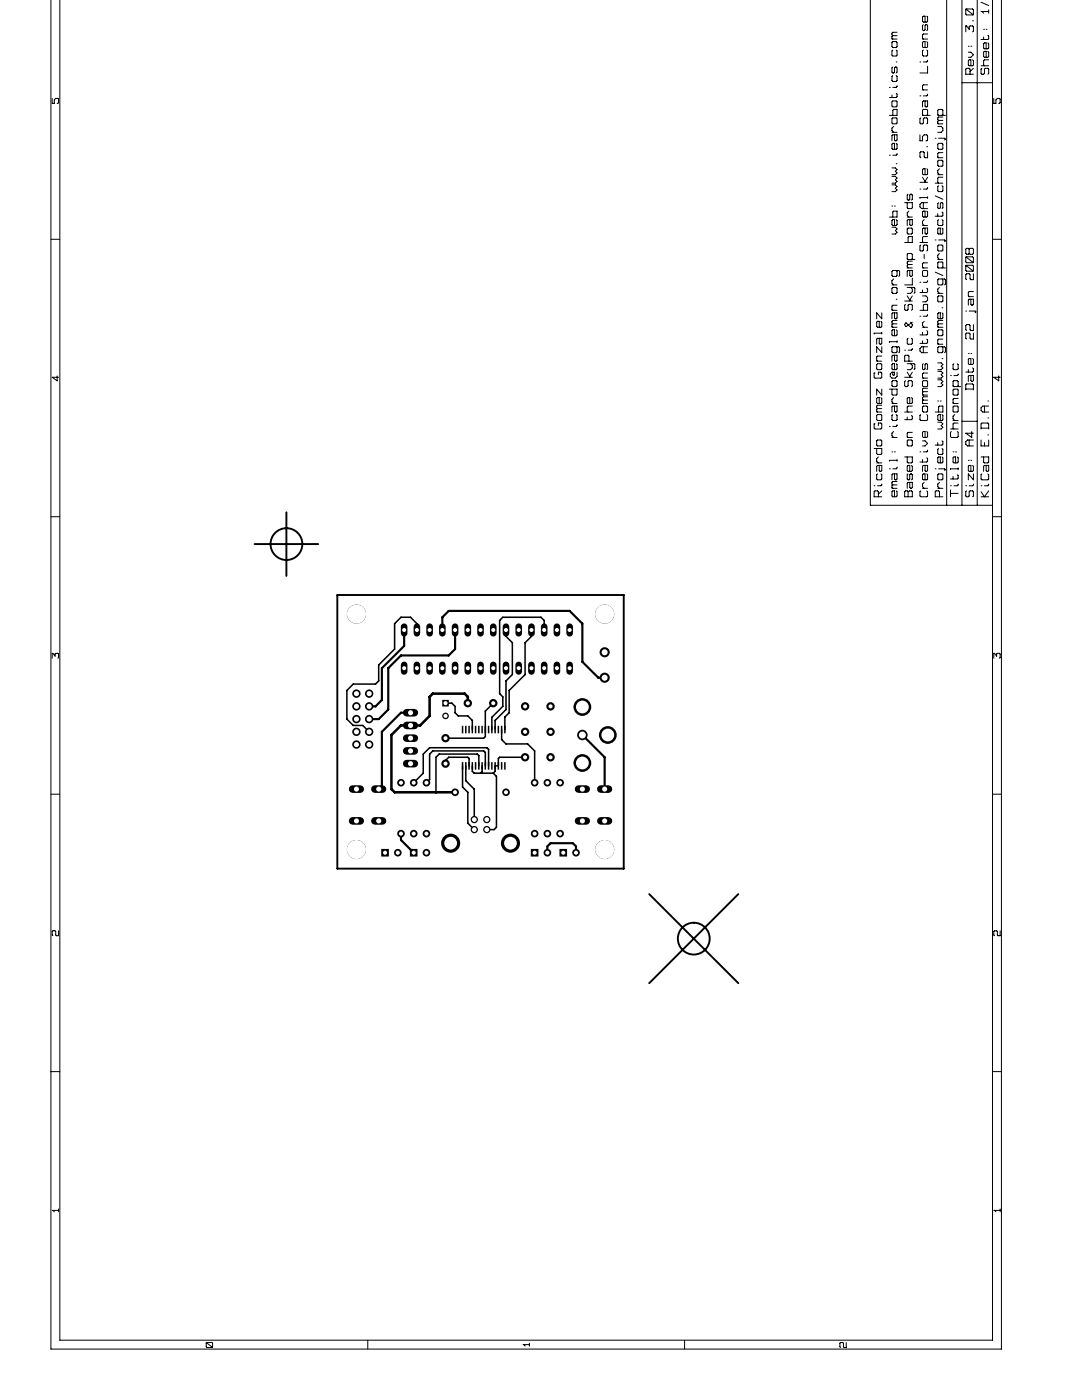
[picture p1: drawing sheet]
<svg xmlns="http://www.w3.org/2000/svg" width="216mm" height="279mm" viewBox="0 0 216 279" stroke-linecap="round" stroke-linejoin="round" font-family="sans-serif">
<g fill="none" stroke="#000" stroke-width=".2">
<path d="M173.7 0v100.8h24.3M188.9 0v100.8M191.9 0v100.8M195 0v100.8M198 -.1v267.6h-186.1v-267.5M199.8 -.1v269.3h-189.6v-269.2M10.4 19.6v1h.4v-.7l.3-.3h.4l.2 .2v.7l-.3 .1M177.5 17.4h.1M178 7.8h1M178 19v.5M178.1 13.4l-.1 .1v.9l.1 .2 .4-.2v-.9l.3-.1 .2 .1v.9l-.2 .2M178.1 10l-.1 .2v.8l.1 .2h.7l.2-.2v-.8l-.2-.2"/>
<path d="M178.1 8.3h.7l.2 .2v.8l-.2 .2h-.7l-.1-.2v-.8zM178.1 7.1l-.1 .2v.3l.1 .2M178.1 15.1l-.1 .1v.9l.1 .2h.7l.2-.2v-.9l-.2-.1M178.1 7.1h.9M178.8 12.4h.2M178.8 18.6l.2 .2v.5l-.2 .2h-1.3M179 6.4h-.9l-.1 .2v.3l.1 .2M179 17.1l-.2 .3h-.7M183.6 19.1h.1M183.6 12.4h.1M184.1 17.9h1M184.1 7.8h1"/>
<path d="M184.2 4.9l-.1 .2v.8l.1 .2 .4-.2v-.8l.3-.2 .2 .2v.8l-.2 .2M184.2 10l-.1 .2v.8l.1 .2h.7l.2-.2v-.8l-.2-.2M184.9 3.2l.2 .2v.8l-.2 .2h-.7l-.1-.2v-.8l.1-.2h.4v1.2M184.9 8.3l.2 .2v.8l-.2 .2h-.7l-.1-.2v-.8l.1-.2h.4v1.2M185.1 12l-.2 .4h-.7M185.1 13.2v1.4h-1.5M185.1 18.8l-.2 .3h-.7M185.1 6.8h-.9l-.1 .1v.7l.1 .2M185.1 16.9h-.9l-.1 .2v.7l.1 .1M191.9 16.5h6.1M192.7 6.4v-1.2h.2l.5 .7v-.6l.2-.1h.5l.1 .1v.9l-.1 .2M192.7 1.8l1.5 1.2"/>
<path d="M192.9 1.8h1.2l.1 .2v.8l-.1 .2h-1.2l-.2-.2v-.8zM193.2 10.4h.5l.5 .5-.5 .5h-.5M193.2 9.2h.2M193.6 14.8v-1l-.2-.2h-.5l-.2 .2v1h1.5M193.7 9.2h.2M194.1 11.9l.1 .2v.9l-.1 .1h-.7l-.2-.1v-.9l.2-.2h.3v1.2M194.1 4.2h.1M194.2 13.6l-.6 .7M195.8 13.1h1.5M195.8 2.3h1.5M195.8 .4l1.5 .7M195.9 13.6l-.1 .2v.8l.1 .2h.4l.1-.2v-.8l.2-.2h.5l.2 .2v.8l-.2 .2"/>
<path d="M195.9 2.3l.4 .3M196.3 7.4v.5M196.3 5.9h.1M196.8 5.9h.1M197.1 7l.2 .2v.5l-.2 .2h-1.3M197.1 8.6l.2 .1v.9l-.2 .1h-.7l-.1-.1v-.9l.1-.1h.4v1.1M197.1 10.2l.2 .2v.9l-.2 .1h-.7l-.1-.1v-.9l.1-.2h.4v1.2M197.3 2v.6M197.3 11.9h-.9l-.1 .2v.9l.1 .1M198.3 19.6v1h.4v-.7l.3-.3h.4l.2 .2v.7l-.3 .1M177.5 23h1.5v-1.2h-.7l-.2 .2v1M177.5 31h.1"/>
<path d="M178 35.2h.7l.3 .3-.3 .4 .3 .3-.3 .4h-.7M178 36.9h.7l.3 .3-.3 .4 .3 .3-.3 .3h-.7M178 33.5h.7l.3 .3-.3 .4 .3 .3-.3 .4h-.7M178 26.4h1M178.1 23.5h.7l.2 .2v.8l-.2 .2h-.7l-.1-.2v-.8zM178.1 20.1h.7l.2 .2v.9l-.2 .1h-.7l-.1-.1v-.9zM178.3 25.2l-.3 .4v.5l.3 .3M178.5 26.9v1l.2 .2 .3-.2v-1h-.9l-.1 .2v1M178.8 28.6l.2 .2v.8l-.2 .2h-.7l-.1-.2v-.8l.1-.2h.4v1.2M178.8 32.7h.2M179 30.6l-.2 .4h-.7M181.2 38.8l-.2 .1v.9l.2 .1 .3-.1v-.9l.4-.1 .1 .1v.9l-.1 .1"/>
<path d="M183.6 26.9v1.2h.5v-.9l.3-.3h.5l.2 .2v.8l-.3 .2M183.6 37.7h.1M183.6 36.4h1.5M183.7 23.5l-.1 .2v.8l.1 .2h.4l.1-.2v-.8l.2-.2h.5l.2 .2v.8l-.2 .2M184.1 23h1.5M184.1 35.4l.5 .8M184.2 23l-.1-.1v-.9l.1-.2h.7l.2 .2v.9l-.2 .1M184.6 20.1v1.1l.2 .1 .3-.1v-1.1h-.9l-.1 .2v1M184.6 36.2v.2M184.9 33.7l.2 .1v.9l-.2 .2h-.7l-.1-.2v-.9l.1-.1h.4v1.2M184.9 29.3h.2M185.1 30.3v1.2h-.5l-.2-.2v-.8l-.2-.2h-.5l-.1 .2v.8l.1 .2"/>
<path d="M185.1 37.4l-.2 .3h-.7M185.1 39.3v.3M185.1 39.4h-1.5v.2M185.1 35.4l-.5 .8M186.6 39.1l1.5 .7M186.6 36.6h1.5M186.6 27.6h.2M187.1 25.2h.7l.3 .4v.5l-.3 .3h-.7M187.1 34.9h1M187.1 31.5h1M187.1 24.7h1M187.1 23h1.5"/>
<path d="M187.3 23l-.2-.1v-.9l.2-.2h.7l.1 .2v.9l-.1 .1M187.3 24l-.2 .2v.3l.2 .2M187.3 28.6h.7l.1 .2v.8l-.1 .2h-.7l-.2-.2v-.8zM187.3 32h.7l.1 .2v.8l-.1 .2h-.7l-.2-.2v-.8zM187.3 37.1l-.2 .1v.9l.2 .1h.7l.1-.1v-.9l-.1-.1M187.3 27.6h1.2l.1 .2-.1 .1M187.3 24h.8M187.5 33.7l-.4 .3v.5l.4 .4M188.1 23.4h-.8l-.2 .1v.4l.2 .1M188.1 30.5h-.8l-.2 .1v.7l.2 .2M188.1 35.4h-.8l-.2 .1v.9l.2 .2M10.2 47.8h1.7"/>
<path d="M177.5 43.3h1.5v-1.2h-.7l-.2 .2v1M178 57.5l.1-.1h.7l.2 .1v.9l-.2 .1h-.7l-.1-.1zM178 56.9h1M178 45.3h.7l.3 .4-.3 .3 .3 .4-.3 .3h-.7M178 41.1h.1M178.3 55.7l-.3 .3v.5l.3 .4M178.5 41.1h.2M178.8 54l.2 .1v.9l-.2 .2h-.7l-.1-.2v-.9l.1-.1h1.2l.2 .1v.9l-.2 .2M178.8 59.7h.2M178.8 43.8l.2 .2v.8l-.2 .2h-.7l-.1-.2v-.8l.1-.2h.4v1.2M180.5 40.4h1.5v1.1l-.1 .1h-.7l-.2-.1v-1.1M180.5 48.4h1.5v-1.2h-.6l-.2 .2v1"/>
<path d="M181 53.5h1M181 51.8h1.5M181 43.3h1M181 57.4h1.4l.1 .1v.9l-.1 .1M181 59.1l.5 .8M181.2 45.5h.7l.1 .2v.8l-.1 .2h-.7l-.2-.2v-.8zM181.2 51.8l-.2-.2v-.8l.2-.2h.7l.1 .2v.8l-.1 .2M181.2 52.8l-.2 .2v.3l.2 .2M181.2 52.8h.8M181.4 42.1l-.4 .4v.5l.4 .3M181.5 43.8v1l.2 .2 .3-.2v-1h-.8l-.2 .2v1M181.5 54v1l.2 .2 .3-.2v-1h-.8l-.2 .1v1.1"/>
<path d="M181.5 59.9v.2M181.7 57.4l.3 .3v.5l-.3 .3h-.7M182 55.5v1.4h-1.5M182 52.1h-.8l-.2 .2v.3l.2 .2M182 59.1l-.5 .8M183.6 56.3h.1M183.6 48.4h1.5M183.7 48.9l-.1 .2v.8l.1 .2h.4l.1-.2v-.8l.2-.2h.5l.2 .2v.8l-.2 .2M184.1 59.1h.7l.3 .3v.5l-.3 .3h-.7M184.1 53.5h1M184.1 45h1M184.1 57.9v.5"/>
<path d="M184.2 54h.7l.2 .1v.9l-.2 .2h-.7l-.1-.2v-.9zM184.2 40.4v1.2M184.4 43.8l-.3 .4v.5l.3 .3M184.4 50.8v.8M184.6 45.5v1l.2 .2 .3-.2v-1h-.9l-.1 .2v1M184.9 42.1l.2 .2v.9l-.2 .1h-.7l-.1-.1v-.9l.1-.2h.4v1.2M184.9 57.5l.2 .2v.5l-.2 .2h-1.3M185.1 40.4h-1.2l-.3 .4v.5l.3 .3h1.2M185.1 56l-.2 .3h-.7M185.1 47.2h-.9l-.1 .2v.8l.1 .2M185.1 52.5h-.9l-.1 .1v.7l.1 .2M186.6 54.3l1.5 .7"/>
<path d="M186.6 47.9h.2M187.1 42.6v.6M187.1 58.5h1M187.1 53.5h1.5M187.1 51.8h1M187.3 40.4l-.2 .2v.9l.2 .1 .3-.1v-.9l.4-.2 .1 .2v.9l-.1 .1M187.3 43.8l-.2 .2v.8l.2 .2h.7l.1-.2v-.8l-.1-.2M187.3 48.9h.7l.1 .2v.8l-.1 .2h-.7l-.2-.2v-.8zM187.3 53.5l-.2-.2v-.8l.2-.2h.7l.1 .2v.8l-.1 .2M187.3 59.1h.7l.1 .1v.9l-.1 .1h-.7l-.2-.1v-.9zM187.3 47.9h1.2l.1 .2-.1 .1M187.5 50.6l-.4 .3v.5l.4 .4"/>
<path d="M187.5 57.4l-.4 .3v.5l.4 .3M188 45.5l.1 .2v.8l-.1 .2h-.7l-.2-.2v-.8l.2-.2h.3v1.2M188 55.7l.1 .1v.9l-.1 .2h-.7l-.2-.2v-.9l.2-.1h1.2l.1 .1v.9l-.1 .2M188 42.3l.1 .2v.5l-.1 .2h-1.4M192.7 52.9l1.5 1.2M192.7 51.2l1.5 1.2M192.9 51.2h1.2l.1 .2v.9l-.1 .1h-1.2l-.2-.1v-.9zM192.9 52.9h1.2l.1 .2v.9l-.1 .1h-1.2l-.2-.1v-.9zM193.2 59.2h1M193.4 49.7l-.2-.1h-.3l-.2 .1v.9l.2 .1h.3l.2-.1M193.4 49.7l.2-.1h.5l.1 .1v.9l-.1 .1h-.5l-.2-.1M193.4 49.7v.9"/>
<path d="M193.7 59.7v1l.2 .2 .3-.2v-1h-.8l-.2 .2v1M194.2 54.6v1.2h-.5l-.1-.2v-.8l-.2-.2h-.5l-.2 .2v.8l.2 .2M194.2 58.2h-.8l-.2 .2v.6l.2 .2M198 47.8h1.8M11.4 75v1l-1-.7h1.3M174.6 74.4h-.2v.9l.2 .2h1.2l.1-.2v-.9l-.1-.1h-.5v.5M174.9 72.1h1M175.1 72.6h.7l.1 .2v.8l-.1 .2h-.7l-.2-.2v-.8zM175.4 67.5v1l.2 .2 .3-.2v-1h-.8l-.2 .2v1M175.8 79.4l.1 .1v.9l-.1 .1h-.7l-.2-.1v-.9l.2-.1h.3v1.1M175.8 64.1l.1 .2v.8l-.1 .2h-.7l-.2-.2v-.8l.2-.2h.3v1.2M175.9 66.5h-1.5v.2"/>
<path d="M175.9 62.4v1.2l-1-1.2v1.2M175.9 66.3v.4M175.9 69.2v1.2l-1-1.2v1.2M175.9 77.7v1.1l-1-1.1v1.1M175.9 71.1h-.8l-.2 .1v.7l.2 .2M177.5 77.7h1.5v1l-.2 .1h-.7l-.1-.1v-1M178 65.3h1M178 61.9h1M178.1 74.3v.5l.2 .2 .2-.2v-.5h-.5l-.4 .3v.5l.4 .4h.7l.3-.4v-.8M178.1 76h.7l.2 .1v.9l-.2 .2h-.7l-.1-.2v-.9zM178.1 64.6h.9M178.1 64.6l-.1 .2v.3l.1 .2"/>
<path d="M178.3 79.4l-.3 .3v.5l.3 .3M178.5 62.4v1.1l.2 .1 .3-.1v-1.1h-.9l-.1 .2v1M178.5 70.9v1l.2 .2 .3-.2v-1h-.9l-.1 .2v1M178.8 65.8l.2 .2v.8l-.2 .2h-.7l-.1-.2v-.8l.1-.2h.4v1.2M178.8 72.6l.2 .2v.8l-.2 .2h-.7l-.1-.2v-.8l.1-.2h.4v1.2M178.8 69.2l.2 .2v.8l-.2 .2h-.7l-.1-.2v-.8l.1-.2h1.2l.2 .2v.8l-.2 .2M179 60.9h-.9l-.1 .2v.7l.1 .1M179 64h-.9l-.1 .1v.4l.1 .1M179 68v.4M179 68.2h-1.5v.2M180.5 75.3h1.5M180.5 69.9h.2"/>
<path d="M180.5 60.1h1.5M180.7 76l-.2 .1v.9l.2 .2h.3l.2-.2v-.9l.2-.1h.5l.1 .1v.9l-.1 .2M180.7 60.7l-.2 .2v.9l.2 .1h.3l.2-.1v-.9l.2-.2h.5l.1 .2v.9l-.1 .1M181 72.6h1.4l.1 .2v.8l-.1 .2M181 74.3l.5 .8M181.2 67.5l-.2 .2v.8l.2 .2h.7l.1-.2v-.8l-.1-.2M181.4 72.1v-1l-.2-.2h-.5l-.2 .2v1h1.5M181.5 75.1v.2M181.7 72.6l.3 .3v.5l-.3 .4h-.7M181.7 64.3a.65 .65 0 0 1 .2 1h-.2l-.8-.8h-.2l-.2 .3 .2 .3h.2l1.1-.8M181.9 79.4l.1 .1v.9l-.1 .1h-.7l-.2-.1v-.9l.2-.1h.3v1.1M182 69.5l-.1 .4h-.7"/>
<path d="M182 74.3l-.5 .8M183.6 61.9h1.5v-1.2h-.7l-.2 .2v1M183.6 63.1h.1M184.1 78.8h1M184.1 75.5h1M184.1 65.3h1M184.1 66.3v.5M184.1 68v.5M184.2 76h.7l.2 .1v.9l-.2 .2h-.7l-.1-.2v-.9zM184.2 72.6l-.1 .2v.8l.1 .2 .4-.2v-.8l.3-.2 .2 .2v.8l-.2 .2M184.2 78.2l-.1 .1v.4l.1 .1M184.2 79.9l-.1 .1v.4l.1 .1"/>
<path d="M184.2 79.9h.9M184.2 78.2h.9M184.2 69.2v1.2M184.4 64.1l-.3 .4v.5l.3 .3M184.9 66l.2 .2v.5l-.2 .1h-1.3M184.9 67.7l.2 .1v.6l-.2 .1h-1.3M185.1 69.2h-1.2l-.3 .3v.5l.3 .4h1.2M185.1 62.8l-.2 .3h-.7M185.1 74.4h-.9l-.1 .2v.7l.1 .2M185.1 77.5h-.9l-.1 .2v.3l.1 .2M185.1 79.2h-.9l-.1 .2v.3l.1 .2M187.1 75.8h.7l.3 .3-.3 .4 .3 .3-.3 .4h-.7"/>
<path d="M187.1 72.4h.7l.3 .4-.3 .3 .3 .3-.3 .4h-.7M187.1 74.1h.7l.3 .3-.3 .4 .3 .3-.3 .4h-.7M187.1 68.7h1M187.1 65.3h1M187.3 65.8h.7l.1 .2v.8l-.1 .2h-.7l-.2-.2v-.8zM187.3 64.6l-.2 .2v.3l.2 .2M187.3 64.6h.8M188 62.4l.1 .2v.9l-.1 .1h-.7l-.2-.1v-.9l.2-.2h.3v1.2M188 69.2l.1 .2v.8l-.1 .2h-.7l-.2-.2v-.8l.2-.2h1.2l.1 .2v.8l-.1 .2M188 71.6h.1M188 61.4h.1M188.1 64h-.8l-.2 .1v.4l.2 .1"/>
<path d="M188.1 67.7h-.8l-.2 .1v.7l.2 .2M189.7 75h.1M190.2 77.8l.1-.1h.7l.2 .1v.9l-.2 .1h-.7l-.1-.1zM190.2 77.2h1.5M190.3 72.6l-.1 .2v.8l.1 .2h.7l.2-.2v-.8l-.2-.2M190.3 77.2l-.1-.2v-.9l.1-.1h.7l.2 .1v.9l-.2 .2M191.2 74.6l-.2 .4h-.7M191.2 79.5h-.9l-.1 .2v.7l.1 .1M192.7 77.6h1.5M192.7 77.8v-1l.2-.2h1.2l.1 .2v1M192.7 62.1h.2M193.2 73.7v.6"/>
<path d="M193.2 70.5h.2M193.4 62.1h1.2l.1 .1-.1 .2M193.7 74.9v1l.2 .2 .3-.2v-1h-.8l-.2 .2v1M193.7 70.5h.2M194.1 71.5l.1 .2v.9l-.1 .1h-.7l-.2-.1v-.9l.2-.2h.3v1.2M194.1 73.4l.1 .2v.5l-.1 .2h-1.4M194.2 64.8v1.2h-.5l-.1-.2v-.8l-.2-.2h-.5l-.2 .2v.8l.2 .2M194.2 66.5v1.2h-.5l-.1-.2v-.9l-.2-.1h-.5l-.2 .1v.9l.2 .2M199.3 75v1l-1-.7h1.3M174.4 96.9h.2M174.4 89.5h1.5v1l-.1 .2h-.7l-.2-.2v-1M174.6 84.6h-.2v.8l.2 .2h1.2l.1-.2v-.8l-.1-.2h-.5v.5"/>
<path d="M174.9 92.4h1M174.9 82.2h1M174.9 82.9l.2-.2h.7l.1 .2v.9l-.1 .1h-.7l-.2-.1zM175.1 94.6l-.2 .1v.9l.2 .2h.7l.1-.2v-.9l-.1-.1M175.1 87.8h.7l.1 .2v.8l-.1 .2h-.7l-.2-.2v-.8zM175.1 81.6l-.2 .1v.4l.2 .1M175.1 81.6h.8M175.3 99.1v-1l-.2-.1h-.5l-.2 .1v1h1.5M175.3 91.2l-.4 .3v.5l.4 .4M175.4 92.9v1l.2 .2 .3-.2v-1h-.8l-.2 .2v1M175.9 96.6l-.1 .3h-.7M175.9 80.9h-.8l-.2 .1v.4l.2 .2"/>
<path d="M175.9 98l-.6 .6M177.5 93.6h.1M177.5 85.1h.1M178 90.2h.1M178 87.3h1M178 80.5h1M178 97.5h1M178.1 82.7l-.1 .2v.9l.1 .1h.7l.2-.1v-.9l-.2-.2M178.1 96.8l-.1 .1v.4l.1 .2M178.1 96.8h.9M178.3 86.1l-.3 .4v.5l.3 .3M178.5 94.6v1l.2 .2 .3-.2v-1h-.9l-.1 .1v1.1"/>
<path d="M178.5 81v1.1l.2 .1 .3-.1v-1.1h-.9l-.1 .2v1M178.5 90.2h.2M178.8 98l.2 .1v.9l-.2 .1h-.7l-.1-.1v-.9l.1-.1h.4v1.1M179 91.9h-1.5v.1M179 93.2l-.2 .4h-.7M179 96.1h-.9l-.1 .2v.3l.1 .2M179 84.8l-.2 .3h-.7M179 91.7v.3M180.5 91.2h1.5v1l-.1 .2h-.7l-.2-.2v-1M180.5 82.2h1.5M180.7 98h.3l.2 .1 .7-.1 .1 .1v1h-1.5v-1zM181 87.3h1"/>
<path d="M181 83.2v.6M181.2 94.6l-.2 .1v.9l.2 .2 .3-.2v-.9l.4-.1 .1 .1v.9l-.1 .2M181.2 87.8h.7l.1 .2v.8l-.1 .2h-.7l-.2-.2v-.8zM181.2 98.1v1M181.5 96.3v1l.2 .2 .3-.2v-1h-.8l-.2 .1v1.1M181.9 92.9l.1 .2v.8l-.1 .2h-.7l-.2-.2v-.8l.2-.2h.3v1.2M181.9 82.9l.1 .2v.5l-.1 .2h-1.4M182 81h-.8l-.2 .2v.9l.2 .1M182 86.3h-.8l-.2 .2v.6l.2 .2M183.6 90.2h.1M183.7 98l-.1 .1v.9l.1 .1h1.2l.2-.1v-.9l-.2-.1M183.7 82.7l-.1 .2v.9l.1 .1h1.2l.2-.1v-.9l-.2-.2"/>
<path d="M184.1 88h.5l.5 .5-.5 .5h-.5M184.1 80.5h1M184.1 97.5h1M184.1 91.7v.5M184.2 81h.7l.2 .2v.9l-.2 .1h-.7l-.1-.1v-.9zM184.4 96.3l-.3 .3v.5l.3 .4M184.6 92.9v1l.2 .2 .3-.2v-1h-.9l-.1 .2v1M184.9 94.6l.2 .1v.9l-.2 .2h-.7l-.1-.2v-.9l.1-.1h.4v1.2M184.9 86.1l.2 .2v.8l-.2 .2h-.7l-.1-.2v-.8l.1-.2h.4v1.2M184.9 91.4l.2 .1v.5l-.2 .2h-1.3M185.1 89.8l-.2 .4h-.7M186.6 82.2h1.5v-1.2h-.6l-.2 .2v1"/>
<path d="M186.6 93.6h.2M187.1 94.7l.2-.1h.7l.1 .1v.9l-.1 .2h-.7l-.2-.2zM187.1 80h.2M187.1 84.3h.7l.3 .3-.3 .3 .3 .4-.3 .3h-.7M187.1 97.5h1M187.1 88.3v.5M187.3 93.6h1.2l.1 .1-.1 .2M187.3 89.5l-.2 .2v.8l.2 .2h.7l.1-.2v-.8l-.1-.2M187.5 99.1v-1l-.2-.1h-.5l-.2 .1v1h1.5M187.5 96.3l-.4 .3v.5l.4 .4M187.6 80h.2M188 91.2l.1 .2v.8l-.1 .2h-.7l-.2-.2v-.8l.2-.2h.3v1.2"/>
<path d="M188 82.7l.1 .2v.9l-.1 .1h-.7l-.2-.1v-.9l.2-.2h.3v1.2M188 88l.1 .1v.6l-.1 .1h-1.4M189.7 96.9h.1M189.7 97.8v1.3M189.7 98.5h1.5M189.7 85.6h1.5M189.8 86.1l-.1 .2v.8l.1 .2h1.2l.2-.2v-.8l-.2-.2M190.2 95.1v.5M190.2 90.2h.1M190.2 83.9h1M190.2 80.5h1M190.3 81h.7l.2 .2v.9l-.2 .1h-.7l-.1-.1v-.9z"/>
<path d="M190.5 82.7l-.3 .4v.5l.3 .3M190.7 90.2h.1M191 91.2l.2 .2v.8l-.2 .2h-.7l-.1-.2v-.8l.1-.2h.4v1.2M191 94.7l.2 .2v.5l-.2 .2h-1.3M191.2 96.6l-.2 .3h-.7M191.2 84.4h-.9l-.1 .2v.8l.1 .2M191.2 93.6h-1.5v.1M191.2 93.4v.3M191.9 84.1h3.1M192.7 96.9h.2M192.9 98l-.2 .1v.9l.2 .1h.3l.2-.1v-.9l.2-.1h.5l.1 .1v.9l-.1 .1M193.2 91.9h.2"/>
<path d="M193.4 87.8v1.2M193.7 91.9h.2M193.9 86.1v1.2l-1.2-.8h1.5M194.1 92.9l.1 .2v.8l-.1 .2h-.7l-.2-.2v-.8l.2-.2h.3v1.2M194.2 87.8h-1.1l-.4 .3v.6l.4 .3h1.1M194.2 94.6v1.2l-1-1.2v1.2M194.2 96.6l-.1 .3h-.7M195.8 99.1h1.5M195.8 96.9h.1M195.8 85.6v-1l.1-.2h1.2l.2 .2v1M195.8 87.8v1.2h1.5v-1.2M195.8 91.2h1.5v1l-.2 .2h-.7l-.1-.2v-1"/>
<path d="M195.8 85.4h1.5M195.9 94.6l-.1 .1v.9l.1 .2h1.2l.2-.2v-.9l-.2-.1M196.4 81v1.2M196.4 88.3v.7M196.8 92.9v1l.1 .2 .4-.2v-1h-.9l-.1 .2v1M197.1 86.8h.2M197.1 83.4h.2M197.1 80h.2M197.3 98l-.9 1.1-.6-1M197.3 96.6l-.2 .3h-.7M197.3 81h-1.2l-.3 .4v.5l.3 .3h1.2M10.2 103.1h1.7"/>
<path d="M198 103.1h1.8M10.4 131.4v-1h.2l.4 .5v-.4l.1-.1h.4l.2 .1v.7l-.2 .2M198.3 131.4v-1h.1l.5 .5v-.4l.1-.1h.4l.2 .1v.7l-.2 .2M10.2 158.5h1.7M198 158.5h1.8M11.7 185.8v.9h-.4l-.2-.1v-.7l-.1-.1h-.4l-.2 .1v.7l.2 .1M199.6 185.8v.9h-.5l-.1-.1v-.7l-.1-.1h-.5l-.1 .1v.7l.1 .1M10.2 213.9h1.7M198 213.9h1.8M10.4 241.6h1.3M10.6 241.6l.2 .2M11.7 241.3v.5"/>
<path d="M198.3 241.6h1.3M198.4 241.6l.3 .2M199.6 241.3v.5M41.1 267.9l1.3 1M41.1 268.1l.2-.2h1l.1 .2v.7l-.1 .1h-1l-.2-.1zM73.4 267.5v1.7M104.4 268.4h1.2M104.5 268.4l.3 .2M105.6 268.1v.5M136.6 267.5v1.7M168.9 267.9v1h-.5l-.1-.1v-.7l-.1-.2h-.5l-.1 .2v.7l.1 .1"/>
</g>
<g fill="none" stroke="#000" stroke-width=".38">
<path d="M50.8 108.6h12.7M57.1 102.2v12.7M67.3 118.7h57.2v54.7h-57.2zM129.5 178.4l17.8 17.8M147.3 178.4l-17.8 17.8"/>
<circle cx="57.2" cy="108.6" r="3.2"/>
<circle cx="138.4" cy="187.3" r="3.2"/>
</g>
<g fill="none" stroke="#000" stroke-width="1.5" stroke-linecap="butt">
<path d="M92.1 145.6h.3M92.1 152.8h.3M92.8 145.6h.3M92.8 152.8h.3M93.4 145.6h.3M93.4 152.8h.3M94.1 145.6h.3M94.1 152.8h.3M94.7 145.6h.3M94.7 152.8h.3M95.4 145.6h.3M95.4 152.8h.3"/>
<path d="M96 145.6h.3M96 152.8h.3M96.7 145.6h.3M96.7 152.8h.3M97.3 145.6h.3M97.3 152.8h.3M98 145.6h.3M98 152.8h.3M98.6 145.6h.3M98.6 152.8h.3M99.3 145.6h.3M99.3 152.8h.3"/>
<path d="M99.9 145.6h.3M99.9 152.8h.3M100.6 145.6h.3M100.6 152.8h.3M76.1 170.2h1.5M81.8 170.2h1.5M105.9 170.2h1.5M111.6 170.2h1.6"/>
</g>
<g fill="#000">
<circle cx="71.1" cy="138.4" r=".84"/>
<circle cx="71.1" cy="122.6" r="1.91"/>
<circle cx="73.7" cy="138.4" r=".84"/>
<circle cx="120.7" cy="135.3" r="1.02"/>
<circle cx="120.7" cy="130.2" r="1.02"/>
<circle cx="120.7" cy="122.6" r="1.91"/>
<circle cx="71.1" cy="148.6" r=".84"/>
<circle cx="71.1" cy="143.5" r=".84"/>
<circle cx="71.1" cy="141" r=".84"/>
<circle cx="71.1" cy="146.1" r=".84"/>
<circle cx="73.7" cy="148.6" r=".84"/>
<circle cx="73.7" cy="143.5" r=".84"/>
<circle cx="73.7" cy="141" r=".84"/>
<circle cx="73.7" cy="146.1" r=".84"/>
<circle cx="80" cy="156.2" r=".76"/>
<circle cx="82.6" cy="156.2" r=".76"/>
<circle cx="85.1" cy="156.2" r=".76"/>
<circle cx="88.9" cy="147.3" r=".84"/>
<circle cx="88.9" cy="152.4" r=".84"/>
<circle cx="88.9" cy="142.9" r=".66"/>
<circle cx="90.8" cy="158.1" r=".76"/>
<circle cx="93.3" cy="140.3" r=".84"/>
<circle cx="98.4" cy="140.3" r=".84"/>
<circle cx="101" cy="158.1" r=".76"/>
<circle cx="104.8" cy="141" r=".84"/>
<circle cx="104.8" cy="146.1" r=".84"/>
<circle cx="104.8" cy="151.1" r=".84"/>
<circle cx="106.7" cy="156.2" r=".76"/>
<circle cx="109.2" cy="156.2" r=".76"/>
<circle cx="109.9" cy="141" r=".84"/>
<circle cx="109.9" cy="151.1" r=".84"/>
<circle cx="109.9" cy="146.1" r=".84"/>
<circle cx="111.8" cy="156.2" r=".76"/>
<circle cx="116.2" cy="146.7" r="1.05"/>
<circle cx="116.2" cy="152.3" r="1.78"/>
<circle cx="116.2" cy="141.1" r="1.78"/>
<circle cx="121.3" cy="146.7" r="1.78"/>
<circle cx="71.1" cy="169.5" r="1.91"/>
<circle cx="79.4" cy="170.2" r=".76"/>
<circle cx="80" cy="166.4" r=".76"/>
<circle cx="82.6" cy="166.4" r=".76"/>
<circle cx="85.1" cy="166.4" r=".76"/>
<circle cx="85.1" cy="170.2" r=".76"/>
<circle cx="89.9" cy="168.3" r="1.91"/>
<circle cx="94.6" cy="165.6" r=".73"/>
<circle cx="94.6" cy="163.6" r=".73"/>
<circle cx="97.1" cy="165.6" r=".73"/>
<circle cx="97.1" cy="163.6" r=".73"/>
<circle cx="101.9" cy="168.3" r="1.91"/>
<circle cx="106.7" cy="166.4" r=".76"/>
<circle cx="109.2" cy="166.4" r=".76"/>
<circle cx="109.2" cy="170.2" r=".76"/>
<circle cx="111.8" cy="166.4" r=".76"/>
<circle cx="114.9" cy="170.2" r=".76"/>
<circle cx="120.7" cy="169.5" r="1.91"/>
</g>
<g fill="none" stroke="#000" stroke-width="1.3">
<path d="M80.6 125.1v1.3M80.6 132.7v1.3M83.2 125.1v1.3M83.2 132.7v1.3M85.7 125.1v1.3M85.7 132.7v1.3M88.3 125.1v1.3M88.3 132.7v1.3M90.8 125.1v1.3M90.8 132.7v1.3M93.3 125.1v1.3M93.3 132.7v1.3"/>
<path d="M95.9 125.1v1.3M95.9 132.7v1.3M98.4 125.1v1.3M98.4 132.7v1.3M101 125.1v1.3M101 132.7v1.3M103.5 125.1v1.3M103.5 132.7v1.3M106 125.1v1.3M106 132.7v1.3M108.6 125.1v1.3M108.6 132.7v1.3"/>
<path d="M111.1 125.1v1.3M111.1 132.7v1.3M113.7 125.1v1.3M113.7 132.7v1.3"/>
</g>
<g fill="none" stroke="#000" stroke-width="1.5">
<path d="M70.4 157.5h1.5M74.8 157.5h1.5M81.2 142.2h1.5M81.2 144.8h1.5M81.2 147.3h1.5M81.2 149.9h1.5M81.2 152.4h1.5M115.4 157.5h1.6M119.9 157.5h1.5M70.4 163.8h1.5M74.8 163.8h1.5M115.4 163.8h1.6"/>
<path d="M119.9 163.8h1.5"/>
</g>
<path d="M88.9 139.7v1.3" fill="none" stroke="#000" stroke-width="1.3" stroke-linecap="butt"/>
<g fill="none" stroke="#000" stroke-width=".3">
<path d="M83.2 125.7v-1.2l-1.3-1.3h-1.9l-1.3 1.3v5l-3.1 3.2v3.2l-.7 .6h-4.4l-1.3 1.3v5.7l1.3 1.3h1.9l1.3 1.2M101 125.7v1.3l1.2 1.3v6.3l-1.2 1.3v5.7l-2.2 2.2v1.8M106 125.7v1.3l-1.2 1.3v6.3l-3.2 3.2v4.4l-.9 .9v2.5M108.6 125.7v-1.9l-.7-.6h-7.6l-.6 .6v14.6l.6 .7v1.9l-2.2 2.2v2.4M88.9 140.3h1.3l.6 .7v1.2l.6 .7h1.9l.9 .9v1.8M88.9 152.4v-.6l.6-.7h3.8l.3 .3v1.4M92.3 152.8v4.3l1 1v6.2l1.3 1.3M92.9 152.8v3l1.7 1.7v6.1M94.2 152.8v1.1l.4 .4h3.8M95.5 152.8v-2l-.3-.3h-7.6l-.6 .6v7M96.2 152.8v1.2l-.3 .3M96.8 152.8v-2.6l-.3-.3h-10.1l-.7 .6v5.1l-.6 .6"/>
<path d="M97.5 152.8v-3.2l-.3-.4h-11.5l-1.2 1.3v3.8l-2 1.9M98.4 140.3l-1.6 1.6v5.1l-.3 .3h-7.6M98.4 154.3l.7 .6v10.2l-.5 .5h-1.5M100.1 145.6v2l.9 .9h4.3l1.4 1.4v6.3M104.8 151.1h-5.1l-.3 .3v1.4h-.6v1.1l-.4 .4"/>
</g>
<path d="M93.3 140.3v-1.2l-.6-.7h-6.3l-.7 .7v3.8l-1.9 1.9h-3.8l-1.9 1.9v10.8l.6 .6h12.1" fill="none" stroke="#000" stroke-width=".51"/>
<path d="M80.6 125.7v3.2l-4.4 4.4v6.4l-1.3 1.3h-1.2M88.3 125.7v-2.5l1.2-1.3h24.2l2.5 2.6v7.6l3.2 3.2h1.2M90.8 125.7v3.8l-1.3 1.3h-9.5l-2.5 2.5v8.3l-1.9 1.9h-1.9M81.9 142.2h-1.9l-3.8 3.8v10.8l-.6 .7M116.2 146.7l4.4 4.4v6.4M80 166.4v1.2l2.5 2.6M109.2 170.2v-1.3l.7-.6h4.4l.6 .6v1.3" fill="none" stroke="#000" stroke-width=".43"/>
<g fill="#fff">
<circle cx="104.8" cy="141" r=".41"/>
<circle cx="109.9" cy="141" r=".41"/>
<circle cx="120.7" cy="122.6" r="1.91"/>
<circle cx="71.1" cy="122.6" r="1.91"/>
<circle cx="71.1" cy="169.5" r="1.91"/>
<circle cx="120.7" cy="169.5" r="1.91"/>
<circle cx="112.4" cy="170.2" r=".41"/>
<circle cx="114.9" cy="170.2" r=".41"/>
<circle cx="82.6" cy="170.2" r=".41"/>
<circle cx="85.1" cy="170.2" r=".41"/>
<circle cx="76.8" cy="170.2" r=".41"/>
<circle cx="79.4" cy="170.2" r=".41"/>
<circle cx="106.7" cy="170.2" r=".41"/>
<circle cx="109.2" cy="170.2" r=".41"/>
<circle cx="109.2" cy="166.4" r=".41"/>
<circle cx="109.2" cy="156.2" r=".41"/>
<circle cx="80" cy="166.4" r=".41"/>
<circle cx="80" cy="156.2" r=".41"/>
<circle cx="111.8" cy="166.4" r=".41"/>
<circle cx="111.8" cy="156.2" r=".41"/>
<circle cx="85.1" cy="166.4" r=".41"/>
<circle cx="85.1" cy="156.2" r=".41"/>
<circle cx="90.8" cy="158.1" r=".41"/>
<circle cx="101" cy="158.1" r=".41"/>
<circle cx="82.6" cy="166.4" r=".41"/>
<circle cx="82.5" cy="156.2" r=".41"/>
<circle cx="106.7" cy="166.4" r=".41"/>
<circle cx="106.7" cy="156.2" r=".41"/>
<circle cx="80.6" cy="133.4" r=".41"/>
<circle cx="83.2" cy="133.4" r=".41"/>
<circle cx="85.7" cy="133.4" r=".41"/>
<circle cx="88.3" cy="133.4" r=".41"/>
<circle cx="90.8" cy="133.4" r=".41"/>
<circle cx="93.3" cy="133.4" r=".41"/>
<circle cx="95.9" cy="133.4" r=".41"/>
<circle cx="98.4" cy="133.4" r=".41"/>
<circle cx="101" cy="133.4" r=".41"/>
<circle cx="103.5" cy="133.4" r=".41"/>
<circle cx="106" cy="133.4" r=".41"/>
<circle cx="108.6" cy="133.4" r=".41"/>
<circle cx="111.1" cy="133.4" r=".41"/>
<circle cx="113.7" cy="133.4" r=".41"/>
<circle cx="113.7" cy="125.7" r=".41"/>
<circle cx="111.1" cy="125.7" r=".41"/>
<circle cx="108.6" cy="125.7" r=".41"/>
<circle cx="106" cy="125.7" r=".41"/>
<circle cx="103.5" cy="125.7" r=".41"/>
<circle cx="101" cy="125.7" r=".41"/>
<circle cx="98.4" cy="125.7" r=".41"/>
<circle cx="95.9" cy="125.7" r=".41"/>
<circle cx="93.3" cy="125.7" r=".41"/>
<circle cx="90.8" cy="125.7" r=".41"/>
<circle cx="88.3" cy="125.7" r=".41"/>
<circle cx="85.7" cy="125.7" r=".41"/>
<circle cx="83.2" cy="125.7" r=".41"/>
<circle cx="80.6" cy="125.7" r=".41"/>
<circle cx="73.7" cy="146.1" r=".51"/>
<circle cx="73.7" cy="143.5" r=".51"/>
<circle cx="73.7" cy="141" r=".51"/>
<circle cx="73.7" cy="138.4" r=".51"/>
<circle cx="71.1" cy="138.4" r=".51"/>
<circle cx="71.1" cy="141" r=".51"/>
<circle cx="71.1" cy="143.5" r=".51"/>
<circle cx="71.1" cy="146.1" r=".51"/>
<circle cx="71.1" cy="148.6" r=".51"/>
<circle cx="73.7" cy="148.6" r=".51"/>
<circle cx="81.9" cy="142.2" r=".51"/>
<circle cx="81.9" cy="144.8" r=".51"/>
<circle cx="81.9" cy="147.3" r=".51"/>
<circle cx="81.9" cy="149.9" r=".51"/>
<circle cx="81.9" cy="152.4" r=".51"/>
<circle cx="71.1" cy="163.8" r=".51"/>
<circle cx="71.1" cy="157.5" r=".51"/>
<circle cx="75.6" cy="163.8" r=".51"/>
<circle cx="75.6" cy="157.5" r=".51"/>
<circle cx="120.7" cy="157.5" r=".51"/>
<circle cx="120.7" cy="163.8" r=".51"/>
<circle cx="116.2" cy="157.5" r=".51"/>
<circle cx="116.2" cy="163.8" r=".51"/>
<circle cx="104.8" cy="146.1" r=".41"/>
<circle cx="104.8" cy="151.1" r=".41"/>
<circle cx="109.9" cy="146.1" r=".41"/>
<circle cx="109.9" cy="151.1" r=".41"/>
<circle cx="98.4" cy="140.3" r=".41"/>
<circle cx="93.3" cy="140.3" r=".41"/>
<circle cx="88.9" cy="152.4" r=".41"/>
<circle cx="88.9" cy="147.3" r=".41"/>
<circle cx="88.9" cy="142.9" r=".41"/>
<circle cx="88.9" cy="140.3" r=".41"/>
<circle cx="97.1" cy="163.6" r=".47"/>
<circle cx="94.6" cy="163.6" r=".47"/>
<circle cx="94.6" cy="165.6" r=".47"/>
<circle cx="97.1" cy="165.6" r=".47"/>
<circle cx="89.9" cy="168.3" r="1.27"/>
<circle cx="101.9" cy="168.3" r="1.27"/>
<circle cx="120.6" cy="135.3" r=".6"/>
<circle cx="120.6" cy="130.2" r=".6"/>
<circle cx="116.2" cy="146.7" r=".7"/>
<circle cx="116.2" cy="152.3" r="1.27"/>
<circle cx="116.2" cy="141.1" r="1.27"/>
<circle cx="121.3" cy="146.7" r="1.27"/>
</g>
</svg>
